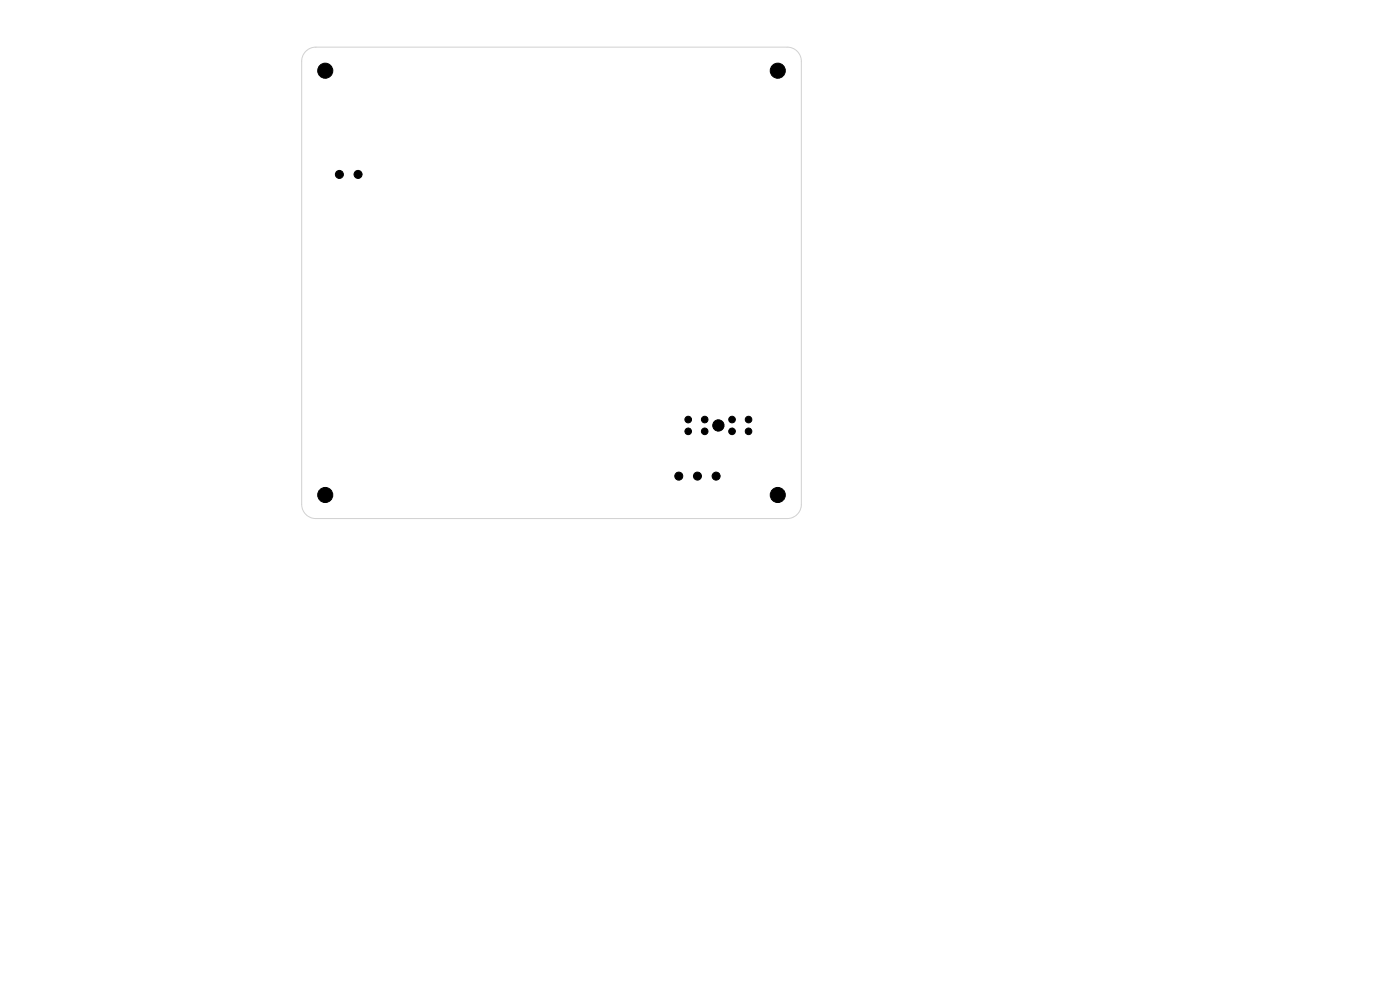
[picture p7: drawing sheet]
<svg xmlns="http://www.w3.org/2000/svg" width="297mm" height="210mm" viewBox="0 0 297 210" stroke-linecap="round" stroke-linejoin="round" font-family="sans-serif">
<path d="M64.9 10.9a3 3 0 0 1 2.1-.9h100a3 3 0 0 1 3 3v94a3 3 0 0 1-3 3h-100a3 3 0 0 1-3-3v-94a3 3 0 0 1 .9-2.1z" fill="none" stroke="#d0d2cd" stroke-width=".21"/>
<g fill="#000" stroke="#000" stroke-width=".21">
<circle cx="69" cy="15" r="1.6"/>
<circle cx="165" cy="15" r="1.6"/>
<circle cx="72" cy="37" r=".85"/>
<circle cx="76" cy="37" r=".85"/>
<circle cx="146" cy="89" r=".7"/>
<circle cx="146" cy="91.5" r=".7"/>
<circle cx="149.5" cy="89" r=".7"/>
<circle cx="149.5" cy="91.5" r=".7"/>
<circle cx="152.4" cy="90.2" r="1.2"/>
<circle cx="155.3" cy="89" r=".7"/>
<circle cx="155.3" cy="91.5" r=".7"/>
<circle cx="158.8" cy="89" r=".7"/>
<circle cx="158.8" cy="91.5" r=".7"/>
<circle cx="69" cy="105" r="1.6"/>
<circle cx="144" cy="101" r=".85"/>
<circle cx="148" cy="101" r=".85"/>
<circle cx="151.9" cy="101" r=".85"/>
<circle cx="165" cy="105" r="1.6"/>
</g>
</svg>
